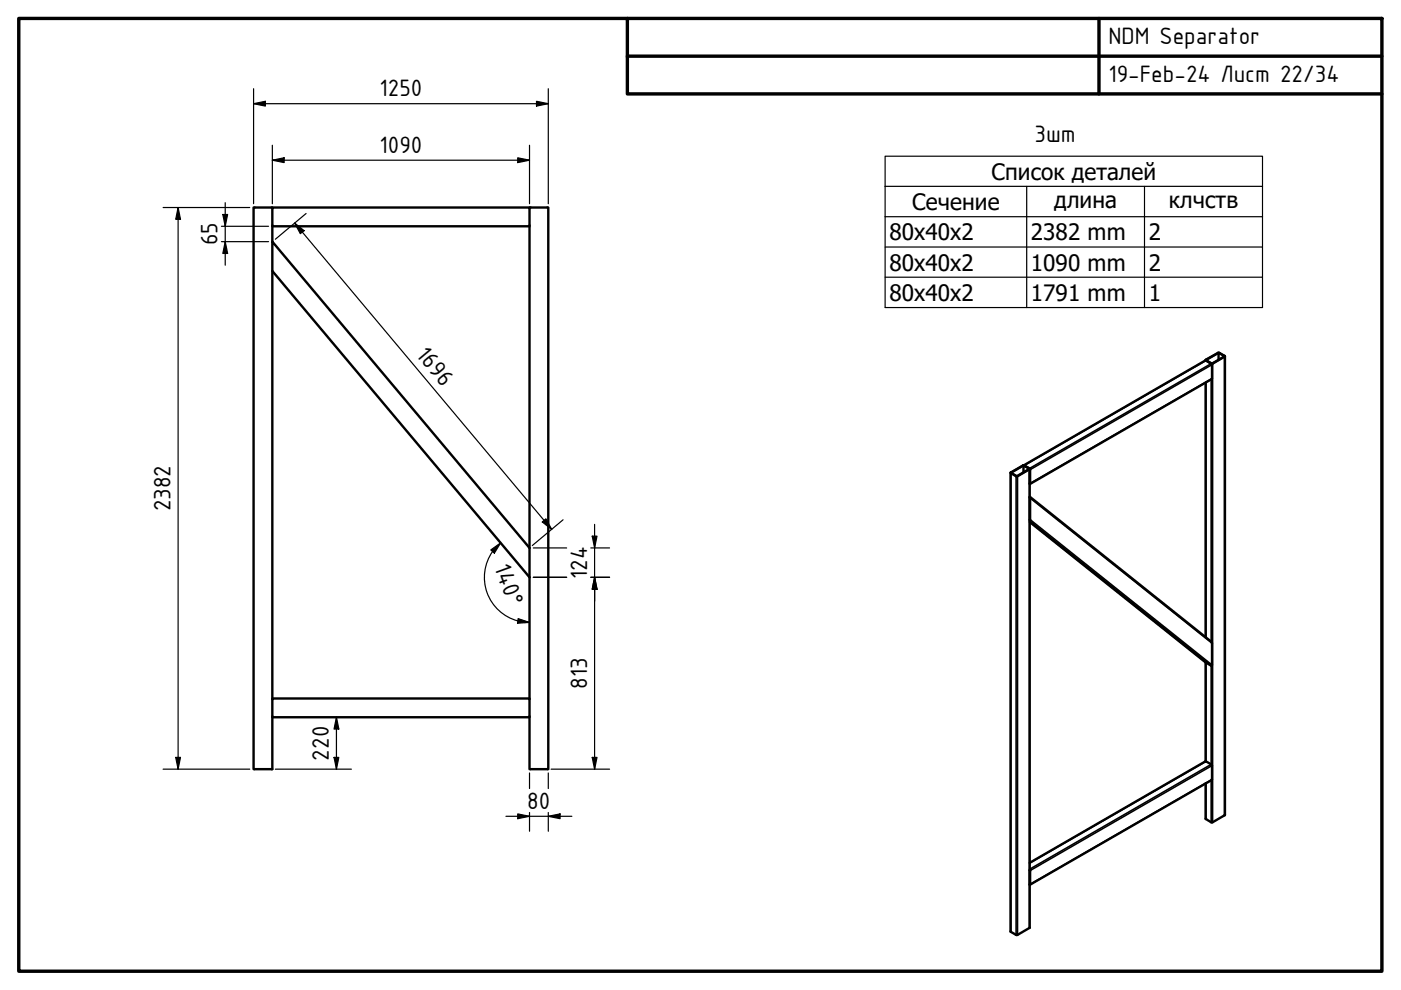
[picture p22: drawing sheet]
<svg xmlns="http://www.w3.org/2000/svg" width="297mm" height="210mm" viewBox="0 0 297 210" stroke-linecap="round" stroke-linejoin="round" font-family="sans-serif">
<defs><g id="words">
<g font-size="5.4">
<text x="235" y="9.4">NDM Separator</text>
<text x="235" y="17.4">19-Feb-24 Лист 22/34</text>
<text x="80.5" y="20.4">1250</text>
<text x="80.5" y="32.4">1090</text>
<text x="219.3" y="30.2">3шт</text>
<text x="46.1" y="52" transform="rotate(-90 46.1 52)">65</text>
<text x="88" y="75.2" transform="rotate(50 88 75.2)">1696</text>
<text x="36.2" y="108.4" transform="rotate(-90 36.2 108.4)">2382</text>
<text x="104.8" y="120.3" transform="rotate(70 104.8 120.3)">140°</text>
<text x="124.5" y="122.8" transform="rotate(-90 124.5 122.8)">124</text>
<text x="124.5" y="146.1" transform="rotate(-90 124.5 146.1)">813</text>
<text x="69.7" y="161.3" transform="rotate(-90 69.7 161.3)">220</text>
<text x="111.8" y="171.5">80</text>
</g>
<g font-size="4.8">
<text x="210.2" y="38.2">Список деталей</text>
<text x="193.4" y="44.5">Сечение</text>
<text x="223.5" y="44.1">длина</text>
<text x="247.8" y="44.1">клчств</text>
<text x="188.6" y="50.9">80x40x2</text>
<text x="218.6" y="50.9">2382 mm</text>
<text x="243.6" y="50.9">2</text>
<text x="188.6" y="57.4">80x40x2</text>
<text x="218.6" y="57.4">1090 mm</text>
<text x="243.6" y="57.4">2</text>
<text x="188.6" y="63.8">80x40x2</text>
<text x="218.6" y="63.8">1791 mm</text>
<text x="243.6" y="63.8">1</text>
</g>
</g></defs>
<!-- layer: Visible (ISO) -->
<g fill="none" stroke="#000" stroke-width=".51">
<path d="M57.7 44h54.6v4h-54.6zM57.7 44h-3.9v119.1h3.9v-11M57.7 48v3.2M57.7 57.5v90.6M112.3 44h3.9v119.1h-3.9v-11M112.3 48v68.2M255.6 76.4h.1M255.6 76.4l-38.5 22.3M255.6 76.3v.1M255.7 76.4v-.1l2.6-1.5 1.4 .7-2.6 1.6h-.3M255.7 76.4l1.1 .7M255.7 76.3l2.6-1.5 1.3 .7-2.6 1.6z"/>
<path d="M256.8 77.1l.2 .2-.1 3.1-38.5 22.2M259.7 75.5v97.3l-2.7 1.6-1.4-.8v-7.5M218.3 99.3l.1 .3M218.3 99.3v.2l-2.7 1.5-1.3-.7M218.3 99.3l-1.4-.6-2.6 1.5v.1M218.3 99.5l.1 3M218.3 99.4v97.3l-2.7 1.6-1.4-.8v-97.3M255.6 81.1v54M112.3 116.2v6.2M112.3 116.2l-54.6-65v6.3l54.6 64.9M214.4 100.2l2.6-1.5 1.2 .7-2.6 1.5zM218.3 105.5l.1 4.7"/>
<path d="M218.3 102.5h.1M218.4 110.1l-.1 .1M218.4 105.6l-.1-.3 38.5 30.8 .2 .2-.1 4.8-1.2-.6-37.4-29.8M218.4 110.2l-.1 .2M218.4 102.5l-.1 .1M112.3 122.4v25.7M57.7 148.1h54.6v4h-54.6zM255.6 140.4v21M255.6 161.4l1.4 .9-.1 3.1-38.5 22.2M255.6 161.4l-37.3 21.5M218.3 184.5h.1M218.3 184.4l.1 .2"/>
<path d="M218.4 187.5h-.1M218.4 184.5l-.1 3.1"/>
</g>
<!-- layer: Visible Narrow (ISO) -->
<g fill="none" stroke="#000" stroke-width=".34">
<path d="M255.7 76.4l-38.6 22.3M255.7 76.3v.1M256.8 77.1l-38.5 22.2M257 77.3l-38.6 22.3M257.1 77.1v97.2M258.3 74.9v1.4M258.4 74.9v1.3M259.6 75.5v.1M259.6 75.6v97.3M216.9 98.7v1.5M217.1 98.7v1.4M218.2 99.4v.1"/>
<path d="M218.3 99.5v97.2M255.7 81.1v54M256.8 80.4v55.7M257 80.3l-38.7 22.2M214.4 100.2l-.1 97.4M215.4 101v97.2M215.7 101v97.2M218.3 105.7h.1M218.3 110.6l37.4 29.9v20.9l-37.4 21.6M218.3 110.4l38.5 30.8v20.9l-38.5 22.2M218.3 105.8h.1M218.3 101.2h.1"/>
<path d="M218.3 101h.1M218.4 110.2l38.6 30.8M218.4 105.6l38.6 30.8M255.7 166.1v7.6M256.8 165.4v8.9M257 165.3l-38.6 22.2M257 162.3l-38.6 22.3M218.3 187.5h.1M218.3 186h.1M218.4 186.2h-.1"/>
</g>
<!-- layer: Symbol (ISO) -->
<path d="M187.7 39.5v-6.4h80v6.4M187.7 39.5h80v6.4M187.7 39.5v25.7h80v-19.3M217.7 39.5v25.7M242.7 39.5v25.7M187.7 45.9h80M187.7 52.4h80M187.7 58.8h80" fill="none" stroke="#000" stroke-width=".25"/>
<!-- layer: Border (ISO) -->
<path d="M4 3.9h289v202h-289zM133 3.9v16h160M133 11.9h160M233 3.9v16" fill="none" stroke="#000" stroke-width=".72"/>
<!-- layer: Dimension (ISO) -->
<g fill="none" stroke="#000" stroke-width=".25">
<path d="M53.8 18.8v24.4M116.2 18.8v24.4M53.8 22l2.5-.5v1zM53.8 22h62.4M57.7 34l2.5-.5v1zM57.7 34h54.6M57.7 30.8v12.4M109.8 33.5l2.5 .5-2.5 .5zM112.3 30.8v12.4M113.7 21.5l2.5 .5-2.5 .5zM34.6 44h18.4M37.8 44l.5 2.5h-1z"/>
<path d="M37.8 44v119.1M46.9 48h10M46.9 51.2h10M47.2 45.5h1.1l-.5 2.5zM47.8 51.2l.5 2.5h-1.1zM47.8 43v13.2M62.5 47.3l2 1.6-.8 .6zM62.5 47.3l54.5 64.9M64.9 45.3l-6.5 5.4M104.1 116.6l2-1.5-1.3 2.2zM106.1 115.1a9.5 9.5 0 0 0 .4 14.9 9.5 9.5 0 0 0 3.3 1.6M113.1 116.2h7"/>
<path d="M115 110.7l.7-.7 1.3 2.2zM119.4 110.2l-6.5 5.5M125.3 116.2h3.9M125.6 113.7h1l-.5 2.5zM126.1 111.2v51.9M109.8 131.6l2.5 .4M109.9 131.2l2.4 .8-2.6 .1zM113.1 122.4h7M125.3 122.4h3.9M126.1 122.4l.5 2.5h-1zM71.3 152.1l.5 2.5h-1zM71.3 152.1v11"/>
<path d="M34.6 163.1h18.4M37.3 160.6h1l-.5 2.5zM58.4 163.1h16.1M70.8 160.6h1l-.5 2.5zM107.3 173.1h13.9M109.8 172.6l2.5 .5-2.5 .5zM112.3 163.9v3.3M112.3 172.3v3.9M116.2 173.1l2.5-.5v1zM116.2 163.9v3.3M116.2 172.3v3.9M116.8 163.1h12.4"/>
<path d="M125.6 160.6h1l-.5 2.5z"/>
</g>
<g fill="#000">
<path d="M53.8 22l2.5-.5v1zM57.7 34l2.5-.5v1zM109.8 33.5l2.5 .5-2.5 .5zM113.7 21.5l2.5 .5-2.5 .5zM37.8 44l.5 2.5h-1zM47.2 45.5h1.1l-.5 2.5zM47.8 51.2l.5 2.5h-1.1zM62.5 47.3l2 1.6-.8 .6zM104.1 116.6l2-1.5-1.3 2.2zM115 110.7l.7-.7 1.3 2.2zM125.6 113.7h1l-.5 2.5zM109.9 131.2l2.4 .8-2.6 .1z"/>
<path d="M126.1 122.4l.5 2.5h-1zM71.3 152.1l.5 2.5h-1zM37.3 160.6h1l-.5 2.5zM70.8 160.6h1l-.5 2.5zM109.8 172.6l2.5 .5-2.5 .5zM116.2 173.1l2.5-.5v1zM125.6 160.6h1l-.5 2.5z"/>
</g>
<use href="#words"/>
</svg>
